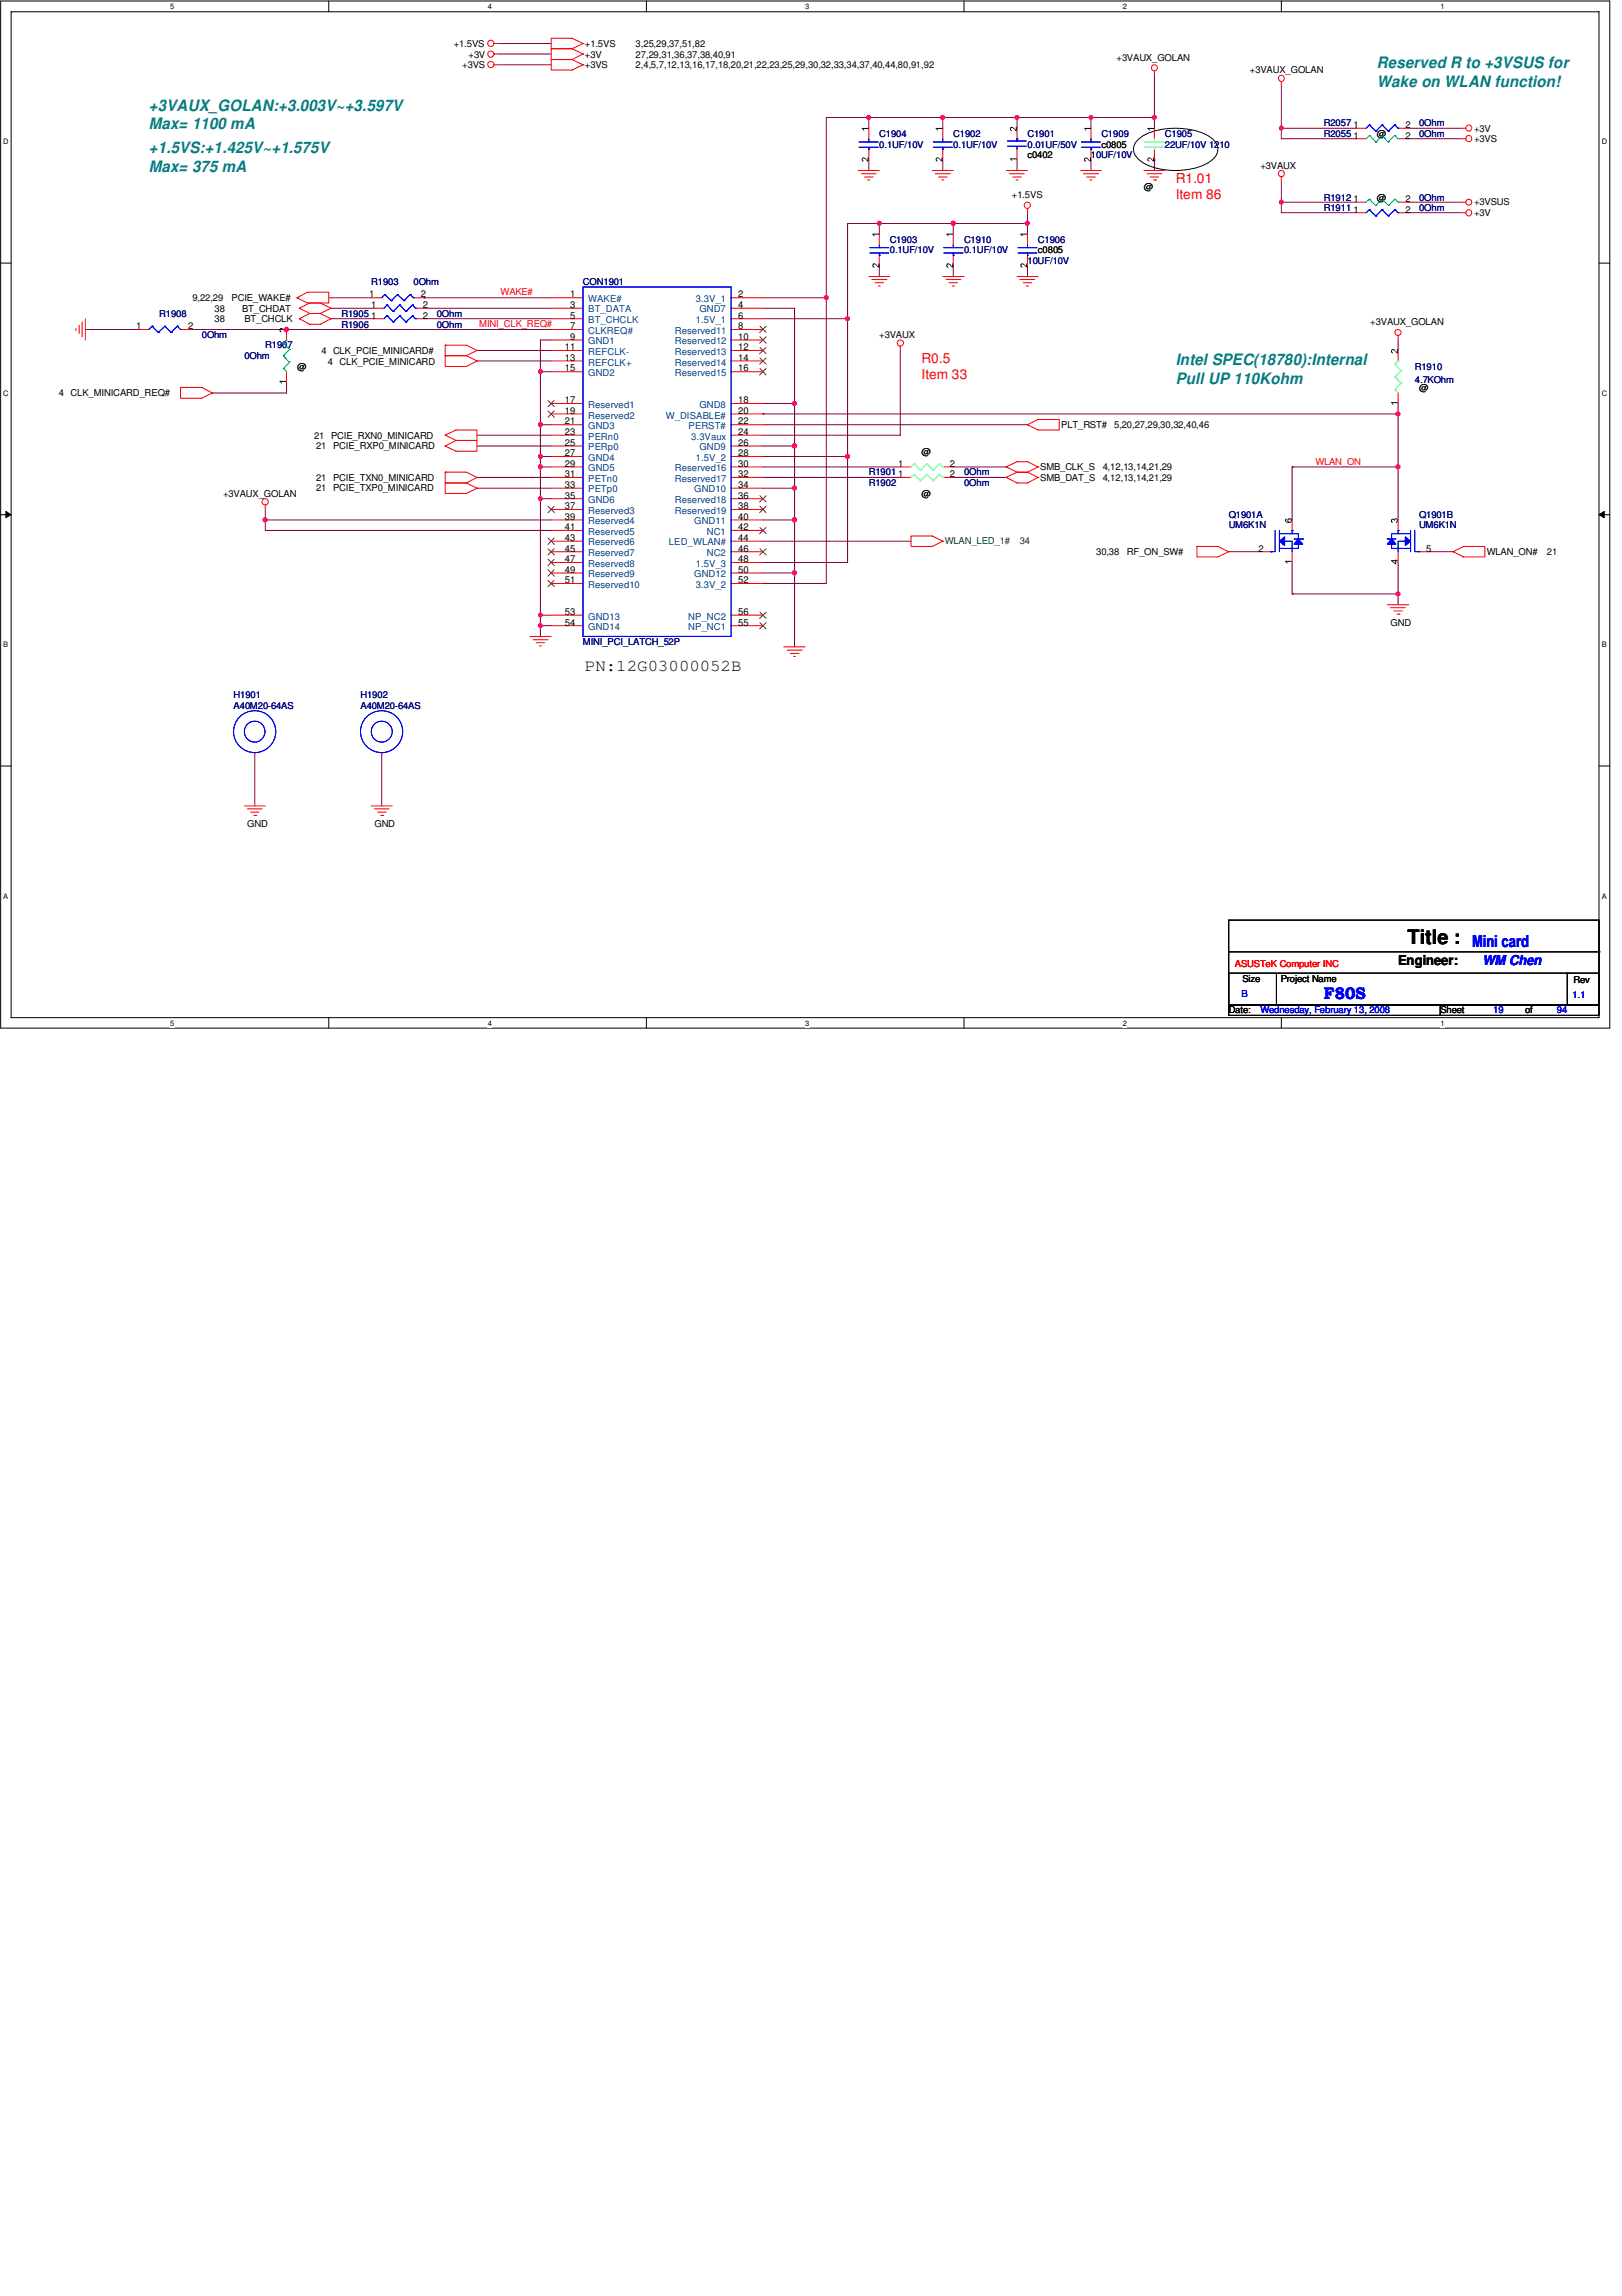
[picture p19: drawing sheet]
<svg xmlns="http://www.w3.org/2000/svg" width="210mm" height="297mm" viewBox="0 0 210 297" stroke-linecap="round" stroke-linejoin="round" font-family="sans-serif">
<defs><g id="words">
<text font-size="2.6" x="182.2" y="122.1">Title :</text>
<text font-size="2.2" x="75.7" y="86.8">PN:12G03000052B</text>
<g font-size="2.2" fill="#00f">
<text x="190.5" y="122.5">Mini card</text>
<text x="171.3" y="129.3">F80S</text>
</g>
<g font-size="2" fill="#008080">
<text x="178.2" y="8.8">Reserved R to +3VSUS for</text>
<text x="178.2" y="11.2">Wake on WLAN function!</text>
<text x="19.3" y="14.3">+3VAUX_GOLAN:+3.003V~+3.597V</text>
<text x="19.3" y="16.7">Max= 1100 mA</text>
<text x="19.3" y="19.8">+1.5VS:+1.425V~+1.575V</text>
<text x="19.3" y="22.2">Max= 375 mA</text>
<text x="152.1" y="47.2">Intel SPEC(18780):Internal</text>
<text x="152.1" y="49.6">Pull UP 110Kohm</text>
</g>
<g font-size="1.8" fill="#f00">
<text x="152.1" y="23.7">R1.01</text>
<text x="152.1" y="25.7">Item 86</text>
<text x="119.3" y="46.9">R0.5</text>
<text x="119.3" y="49">Item 33</text>
</g>
<text font-size="1.8" x="180.9" y="124.8">Engineer:</text>
<text font-size="1.8" fill="#00f" x="191.9" y="124.8">WM Chen</text>
<g font-size="1.2">
<text x="58.7" y="6.1">+1.5VS</text>
<text x="59.8" y="8.8">+3VS</text>
<text x="60.6" y="7.5">+3V</text>
<text x="75.7" y="6.1">+1.5VS</text>
<text x="75.7" y="7.5">+3V</text>
<text x="75.7" y="8.8">+3VS</text>
<text x="82.3" y="6.1">3,25,29,37,51,82</text>
<text x="82.3" y="7.5">27,29,31,36,37,38,40,91</text>
<text x="82.3" y="8.8">2,4,5,7,12,13,16,17,18,20,21,22,23,25,29,30,32,33,34,37,40,44,80,91,92</text>
<text x="144.5" y="7.8">+3VAUX_GOLAN</text>
<text x="161.8" y="9.5">+3VAUX_GOLAN</text>
<text x="175.2" y="16.6">1</text>
<text x="175.2" y="17.9">1</text>
<text x="178.2" y="17.7">@</text>
<text x="181.9" y="16.6">2</text>
<text x="181.9" y="17.9">2</text>
<text x="190.8" y="17">+3V</text>
<text x="133" y="20.4">c0402</text>
<text x="142.5" y="19.1">c0805</text>
<text x="163.1" y="21.8">+3VAUX</text>
<text x="190.8" y="18.4">+3VS</text>
<text x="130.9" y="25.7">+1.5VS</text>
<text x="148" y="24.6">@</text>
<text x="175.2" y="26.2">1</text>
<text x="175.2" y="27.5">1</text>
<text x="178.2" y="25.9">@</text>
<text x="181.9" y="26.2">2</text>
<text x="181.9" y="27.5">2</text>
<text x="190.8" y="26.6">+3VSUS</text>
<text x="190.8" y="28">+3V</text>
<text x="134.3" y="32.8">c0805</text>
<text x="24.9" y="38.9">9,22,29</text>
<text x="27.8" y="40.3">38</text>
<text x="27.8" y="41.7">38</text>
<text x="30" y="38.9">PCIE_WAKE#</text>
<text x="31.3" y="40.3">BT_CHDAT</text>
<text x="31.6" y="41.7">BT_CHCLK</text>
<text x="47.8" y="38.5">1</text>
<text x="48" y="39.8">1</text>
<text x="48" y="41.2">1</text>
<text x="54.4" y="38.5">2</text>
<text x="54.7" y="39.8">2</text>
<text x="54.7" y="41.2">2</text>
<text x="73.8" y="38.5">1</text>
<text x="73.8" y="39.8">3</text>
<text x="73.8" y="41.2">5</text>
<text x="95.5" y="38.5">2</text>
<text x="95.5" y="41.2">6</text>
<text x="95.5" y="39.8">4</text>
<text x="17.6" y="42.6">1</text>
<text x="24.3" y="42.6">2</text>
<text x="38.4" y="47.8">@</text>
<text x="41.6" y="45.8">4 CLK_PCIE_MINICARD#</text>
<text x="42.4" y="47.2">4 CLK_PCIE_MINICARD</text>
<text x="73.1" y="45.3">11</text>
<text x="73.1" y="46.7">13</text>
<text x="73.8" y="42.6">7</text>
<text x="73.8" y="43.9">9</text>
<text x="95.5" y="42.6">8</text>
<text x="95.5" y="43.9">10</text>
<text x="95.5" y="45.3">12</text>
<text x="95.5" y="46.7">14</text>
<text x="113.8" y="43.7">+3VAUX</text>
<text x="177.3" y="42.1">+3VAUX_GOLAN</text>
<text x="7.6" y="51.3">4 CLK_MINICARD_REQ#</text>
<text x="73.1" y="48">15</text>
<text x="73.1" y="52.2">17</text>
<text x="73.1" y="53.6">19</text>
<text x="95.5" y="52.2">18</text>
<text x="95.5" y="48">16</text>
<text x="95.5" y="53.6">20</text>
<text x="183.6" y="50.6">@</text>
<text x="40.6" y="56.8">21 PCIE_RXN0_MINICARD</text>
<text x="40.9" y="58.1">21 PCIE_RXP0_MINICARD</text>
<text x="73.1" y="54.9">21</text>
<text x="73.1" y="56.3">23</text>
<text x="73.1" y="57.7">25</text>
<text x="73.1" y="59.1">27</text>
<text x="95.5" y="54.9">22</text>
<text x="95.5" y="59.1">28</text>
<text x="95.5" y="57.7">26</text>
<text x="95.5" y="56.3">24</text>
<text x="119.3" y="58.8">@</text>
<text x="137.3" y="55.4">PLT_RST#</text>
<text x="144.2" y="55.4">5,20,27,29,30,32,40,46</text>
<text x="28.9" y="64.3">+3VAUX_GOLAN</text>
<text x="40.9" y="63.6">21 PCIE_TXP0_MINICARD</text>
<text x="40.9" y="62.2">21 PCIE_TXN0_MINICARD</text>
<text x="73.1" y="60.4">29</text>
<text x="73.1" y="61.8">31</text>
<text x="73.1" y="63.1">33</text>
<text x="73.1" y="64.5">35</text>
<text x="73.1" y="65.9">37</text>
<text x="95.5" y="60.4">30</text>
<text x="95.5" y="61.8">32</text>
<text x="95.5" y="64.5">36</text>
<text x="95.5" y="65.9">38</text>
<text x="95.5" y="63.1">34</text>
<text x="116.2" y="61.8">1</text>
<text x="116.2" y="60.4">1</text>
<text x="119.3" y="64.3">@</text>
<text x="122.9" y="61.8">2</text>
<text x="122.9" y="60.4">2</text>
<text x="134.6" y="60.8">SMB_CLK_S</text>
<text x="134.6" y="62.2">SMB_DAT_S</text>
<text x="142.7" y="60.8">4,12,13,14,21,29</text>
<text x="142.7" y="62.2">4,12,13,14,21,29</text>
<text x="73.1" y="67.2">39</text>
<text x="73.1" y="68.6">41</text>
<text x="73.1" y="70">43</text>
<text x="73.1" y="71.4">45</text>
<text x="95.5" y="70">44</text>
<text x="95.5" y="68.6">42</text>
<text x="95.5" y="71.4">46</text>
<text x="95.5" y="67.2">40</text>
<text x="141.9" y="71.8">30,38</text>
<text x="145.8" y="71.8">RF_ON_SW#</text>
<text x="162.9" y="71.4">2</text>
<text x="184.6" y="71.4">5</text>
<text x="192.4" y="71.8">WLAN_ON#</text>
<text x="200.2" y="71.8">21</text>
<text x="73.1" y="72.7">47</text>
<text x="73.1" y="74.1">49</text>
<text x="73.1" y="75.5">51</text>
<text x="95.5" y="72.7">48</text>
<text x="95.5" y="75.5">52</text>
<text x="95.5" y="74.1">50</text>
<text x="73.1" y="79.6">53</text>
<text x="73.1" y="80.9">54</text>
<text x="95.5" y="79.6">56</text>
<text x="95.5" y="80.9">55</text>
<text x="180" y="81">GND</text>
<text x="32" y="107">GND</text>
<text x="48.5" y="107">GND</text>
<text x="159" y="131.1">Date:</text>
<text x="160.8" y="127">Size</text>
<text x="165.7" y="127">Project Name</text>
<text x="186.4" y="131.1">Sheet</text>
<text x="197.4" y="131.1">of</text>
<text x="203.6" y="127.1">Rev</text>
</g>
<g font-size="1.2" fill="#000080">
<text x="113.8" y="17.7">C1904</text>
<text x="123.4" y="17.7">C1902</text>
<text x="133" y="17.7">C1901</text>
<text x="142.5" y="17.7">C1909</text>
<text x="150.7" y="17.7">C1905</text>
<text x="171.3" y="16.3">R2057</text>
<text x="171.3" y="17.7">R2055</text>
<text x="183.6" y="16.3">0Ohm</text>
<text x="183.6" y="17.7">0Ohm</text>
<text x="113.8" y="19.1">0.1UF/10V</text>
<text x="123.4" y="19.1">0.1UF/10V</text>
<text x="133" y="19.1">0.01UF/50V</text>
<text x="141.2" y="20.4">10UF/10V</text>
<text x="150.7" y="19.1">22UF/10V 1210</text>
<text x="171.3" y="25.9">R1912</text>
<text x="171.3" y="27.3">R1911</text>
<text x="183.6" y="25.9">0Ohm</text>
<text x="183.6" y="27.3">0Ohm</text>
<text x="115.1" y="31.4">C1903</text>
<text x="115.1" y="32.8">0.1UF/10V</text>
<text x="124.8" y="31.4">C1910</text>
<text x="124.8" y="32.8">0.1UF/10V</text>
<text x="133" y="34.1">10UF/10V</text>
<text x="134.3" y="31.4">C1906</text>
<text x="20.6" y="41">R1908</text>
<text x="44.2" y="41">R1905</text>
<text x="48" y="36.9">R1903</text>
<text x="53.5" y="36.9">0Ohm</text>
<text x="56.5" y="41">0Ohm</text>
<text x="75.4" y="36.9">CON1901</text>
<text x="26.1" y="43.7">0Ohm</text>
<text x="31.6" y="46.5">0Ohm</text>
<text x="34.3" y="45.1">R1907</text>
<text x="44.2" y="42.4">R1906</text>
<text x="56.5" y="42.4">0Ohm</text>
<text x="183.1" y="47.8">R1910</text>
<text x="183.1" y="49.5">4.7KOhm</text>
<text x="112.4" y="62.9">R1902</text>
<text x="112.4" y="61.5">R1901</text>
<text x="124.8" y="62.9">0Ohm</text>
<text x="124.8" y="61.5">0Ohm</text>
<text x="159" y="67">Q1901A</text>
<text x="159" y="68.4">UM6K1N</text>
<text x="183.6" y="67">Q1901B</text>
<text x="183.6" y="68.4">UM6K1N</text>
<text x="75.4" y="83.4">MINI_PCI_LATCH_52P</text>
<text x="30.2" y="90.3">H1901</text>
<text x="30.2" y="91.7">A40M20-64AS</text>
<text x="46.7" y="90.3">H1902</text>
<text x="46.7" y="91.7">A40M20-64AS</text>
</g>
<g font-size="1.2" fill="#f00">
<text x="64.8" y="38.2">WAKE#</text>
<text x="62" y="42.3">MINI_CLK_REQ#</text>
<text x="170.2" y="60.1">WLAN_ON</text>
<text x="159.8" y="125.1">ASUSTeK Computer INC</text>
</g>
<g font-size="1.2" fill="#004080">
<text x="76.1" y="39.1">WAKE#</text>
<text x="76.1" y="40.4">BT_DATA</text>
<text x="76.1" y="41.8">BT_CHCLK</text>
<text x="90" y="39.1">3.3V_1</text>
<text x="90" y="41.8">1.5V_1</text>
<text x="90.5" y="40.4">GND7</text>
<text x="76.1" y="43.2">CLKREQ#</text>
<text x="76.1" y="44.5">GND1</text>
<text x="76.1" y="45.9">REFCLK-</text>
<text x="76.1" y="47.3">REFCLK+</text>
<text x="87.3" y="43.2">Reserved11</text>
<text x="87.3" y="44.5">Reserved12</text>
<text x="87.3" y="45.9">Reserved13</text>
<text x="87.3" y="47.3">Reserved14</text>
<text x="76.1" y="48.6">GND2</text>
<text x="76.1" y="52.8">Reserved1</text>
<text x="87.3" y="48.6">Reserved15</text>
<text x="90.5" y="52.8">GND8</text>
<text x="76.1" y="54.1">Reserved2</text>
<text x="76.1" y="55.5">GND3</text>
<text x="76.1" y="56.9">PERn0</text>
<text x="76.1" y="58.3">PERp0</text>
<text x="76.1" y="59.6">GND4</text>
<text x="86.1" y="54.1">W_DISABLE#</text>
<text x="89.1" y="55.5">PERST#</text>
<text x="89.5" y="56.9">3.3Vaux</text>
<text x="90" y="59.6">1.5V_2</text>
<text x="90.5" y="58.3">GND9</text>
<text x="76.1" y="61">GND5</text>
<text x="76.1" y="62.4">PETn0</text>
<text x="76.1" y="63.7">PETp0</text>
<text x="76.1" y="65.1">GND6</text>
<text x="87.3" y="61">Reserved16</text>
<text x="87.3" y="62.4">Reserved17</text>
<text x="87.3" y="65.1">Reserved18</text>
<text x="89.8" y="63.7">GND10</text>
<text x="76.1" y="66.5">Reserved3</text>
<text x="76.1" y="67.8">Reserved4</text>
<text x="76.1" y="69.2">Reserved5</text>
<text x="76.1" y="70.6">Reserved6</text>
<text x="76.1" y="72">Reserved7</text>
<text x="86.6" y="70.6">LED_WLAN#</text>
<text x="87.3" y="66.5">Reserved19</text>
<text x="89.8" y="67.8">GND11</text>
<text x="91.5" y="69.2">NC1</text>
<text x="91.5" y="72">NC2</text>
<text x="76.1" y="73.3">Reserved8</text>
<text x="76.1" y="74.7">Reserved9</text>
<text x="76.1" y="76">Reserved10</text>
<text x="89.8" y="74.7">GND12</text>
<text x="90" y="73.3">1.5V_3</text>
<text x="90" y="76">3.3V_2</text>
<text x="76.1" y="80.2">GND13</text>
<text x="76.1" y="81.5">GND14</text>
<text x="89.1" y="80.2">NP_NC2</text>
<text x="89.1" y="81.5">NP_NC1</text>
</g>
<g font-size="1.2" fill="#008000">
<text x="122.3" y="70.4">WLAN_LED_1#</text>
<text x="132" y="70.4">34</text>
</g>
<g font-size="1.2" fill="#00f">
<text x="160.7" y="128.9">B</text>
<text x="163.1" y="131.1">Wednesday, February 13, 2008</text>
<text x="193.3" y="131.1">19</text>
<text x="201.5" y="131.1">94</text>
<text x="203.5" y="129.1">1.1</text>
</g>
<g font-size="1">
<text x="22" y="1.2">5</text>
<text x="63.1" y="1.2">4</text>
<text x="104.2" y="1.2">3</text>
<text x="145.3" y="1.2">2</text>
<text x="186.4" y="1.2">1</text>
<text x=".4" y="18.7">D</text>
<text x="207.3" y="18.7">D</text>
<text x=".4" y="51.2">C</text>
<text x="207.3" y="51.2">C</text>
<text x=".4" y="83.7">B</text>
<text x="207.3" y="83.7">B</text>
<text x=".4" y="116.2">A</text>
<text x="207.3" y="116.2">A</text>
<text x="22" y="132.7">5</text>
<text x="63.1" y="132.7">4</text>
<text x="104.2" y="132.7">3</text>
<text x="145.3" y="132.7">2</text>
<text x="186.4" y="132.7">1</text>
</g>
</g></defs>
<path d="M.1 .1h208.2v132.9h-208.2zM1.4 1.5h205.5v130.2h-205.5z" fill="none" stroke="#000" stroke-width=".13"/>
<g fill="#fff">
<path d="M22 .3h.6v1.1h-.6z"/>
<path d="M22 131.8h.6v1.1h-.6z"/>
</g>
<path d="M42.5 .1v1.4M42.5 131.7v1.3" fill="none" stroke="#000" stroke-width=".13"/>
<g fill="#fff">
<path d="M63.1 .3h.6v1.1h-.6z"/>
<path d="M63.1 131.8h.6v1.1h-.6z"/>
</g>
<path d="M83.7 .1v1.4M83.7 131.7v1.3" fill="none" stroke="#000" stroke-width=".13"/>
<g fill="#fff">
<path d="M104.2 .3h.6v1.1h-.6z"/>
<path d="M104.2 131.8h.6v1.1h-.6z"/>
</g>
<path d="M124.8 .1v1.4M124.8 131.7v1.3" fill="none" stroke="#000" stroke-width=".13"/>
<g fill="#fff">
<path d="M145.3 .3h.6v1.1h-.6z"/>
<path d="M145.3 131.8h.6v1.1h-.6z"/>
</g>
<path d="M165.8 .1v1.4M165.8 131.7v1.3" fill="none" stroke="#000" stroke-width=".13"/>
<g fill="#fff">
<path d="M186.4 .3h.5v1.1h-.5z"/>
<path d="M186.4 131.8h.5v1.1h-.5z"/>
<path d="M.4 17.7h.7v1.2h-.7z"/>
<path d="M207.3 17.7h.7v1.2h-.7z"/>
<path d="M.4 50.3h.7v1.1h-.7z"/>
<path d="M207.3 50.3h.7v1.1h-.7z"/>
</g>
<path d="M.1 34h1.3M206.9 34h1.4" fill="none" stroke="#000" stroke-width=".13"/>
<g fill="#fff">
<path d="M.4 82.8h.7v1.1h-.7z"/>
<path d="M207.3 82.8h.7v1.1h-.7z"/>
</g>
<path d="M.1 66.6h1.3M.8 66.2l.6 .4-.6 .4zM206.9 66.6l.7-.4v.8zM206.9 66.6h1.4" fill="none" stroke="#000" stroke-width=".13"/>
<path d="M.8 66.2l.6 .4-.6 .4zM206.9 66.6l.7-.4v.8z" fill="#000"/>
<g fill="#fff">
<path d="M.4 115.4h.7v1.1h-.7z"/>
<path d="M207.3 115.4h.7v1.1h-.7z"/>
</g>
<path d="M.1 99.1h1.3M206.9 99.1h1.4" fill="none" stroke="#000" stroke-width=".13"/>
<path d="M55.2 39.9h16.1M167.2 60.4h.1M167.2 60.4h13.7" fill="none" stroke="#800040" stroke-width=".13"/>
<circle cx="180.9" cy="60.4" r=".28" fill="#f0f"/>
<circle cx="180.9" cy="60.4" r=".28" fill="none" stroke="#f0f" stroke-width=".13"/>
<path d="M42.8 39.9h5.5M113.8 34.4v1.4M123.4 28.9h.1M123.4 28.9v1.4M123.4 28.9h9.6M61.7 45.3h9.6M180.9 76.8v1.4M185 71.4h3" fill="none" stroke="#800040" stroke-width=".13"/>
<circle cx="132.9" cy="28.9" r=".28" fill="#f0f"/>
<circle cx="132.9" cy="28.9" r=".28" fill="none" stroke="#f0f" stroke-width=".13"/>
<circle cx="123.3" cy="28.9" r=".27" fill="#f0f"/>
<circle cx="123.3" cy="28.9" r=".27" fill="none" stroke="#f0f" stroke-width=".13"/>
<path d="M113.8 28.9h.1M113.8 28.9h9.6M42.8 41.2h5.5" fill="none" stroke="#800040" stroke-width=".13"/>
<circle cx="123.3" cy="28.9" r=".27" fill="#f0f"/>
<circle cx="123.3" cy="28.9" r=".27" fill="none" stroke="#f0f" stroke-width=".13"/>
<circle cx="113.8" cy="28.9" r=".27" fill="#f0f"/>
<circle cx="113.8" cy="28.9" r=".27" fill="none" stroke="#f0f" stroke-width=".13"/>
<path d="M167.2 76.8h.1M167.2 76.8h13.7" fill="none" stroke="#800040" stroke-width=".13"/>
<circle cx="180.9" cy="76.8" r=".26" fill="#f0f"/>
<circle cx="180.9" cy="76.8" r=".26" fill="none" stroke="#f0f" stroke-width=".13"/>
<g fill="none" stroke="#800040" stroke-width=".13">
<path d="M42.5 38.5h5.5M113.8 28.9v1.4M123.4 34.4v1.4M133 27.5v2.8M133 34.4v1.4M37.1 42.6h.1M37.1 49.4v1.4h-9.6M37.1 42.6h34.2M55.2 41.2h16.1M61.7 46.7h9.6M69.9 44h1.4M61.7 63.2h9.6"/>
<path d="M167.2 72.8v4"/>
</g>
<circle cx="37.1" cy="42.6" r=".28" fill="#f0f"/>
<circle cx="37.1" cy="42.6" r=".28" fill="none" stroke="#f0f" stroke-width=".13"/>
<path d="M11 42.6h6.9M24.8 42.6h12.3M69.9 59.1h.1M69.9 59.1h1.4" fill="none" stroke="#800040" stroke-width=".13"/>
<circle cx="69.9" cy="59.1" r=".26" fill="#f0f"/>
<circle cx="69.9" cy="59.1" r=".26" fill="none" stroke="#f0f" stroke-width=".13"/>
<path d="M69.9 60.4h.1M69.9 60.4v4.1" fill="none" stroke="#800040" stroke-width=".13"/>
<circle cx="69.9" cy="60.4" r=".27" fill="#f0f"/>
<circle cx="69.9" cy="60.4" r=".27" fill="none" stroke="#f0f" stroke-width=".13"/>
<path d="M69.9 54.9h.1M69.9 54.9v4.2" fill="none" stroke="#800040" stroke-width=".13"/>
<circle cx="69.9" cy="59.1" r=".26" fill="#f0f"/>
<circle cx="69.9" cy="59.1" r=".26" fill="none" stroke="#f0f" stroke-width=".13"/>
<circle cx="69.9" cy="54.9" r=".27" fill="#f0f"/>
<circle cx="69.9" cy="54.9" r=".27" fill="none" stroke="#f0f" stroke-width=".13"/>
<path d="M102.8 39.9v12.3h-4.1M109.7 28.9v30.2M69.9 44v4.1h1.4M109.7 41.2h.1M98.7 75.5h8.2M123.4 60.4h6.8M123.4 61.8h6.8" fill="none" stroke="#800040" stroke-width=".13"/>
<circle cx="109.7" cy="59.1" r=".26" fill="#f0f"/>
<circle cx="109.7" cy="59.1" r=".26" fill="none" stroke="#f0f" stroke-width=".13"/>
<circle cx="109.7" cy="41.2" r=".26" fill="#f0f"/>
<circle cx="109.7" cy="41.2" r=".26" fill="none" stroke="#f0f" stroke-width=".13"/>
<path d="M131.6 15.2h.1M131.6 15.2h9.6M112.4 20.7v1.4M122 20.7v1.4M141.2 20.7v1.4M69.9 54.9h1.4" fill="none" stroke="#800040" stroke-width=".13"/>
<circle cx="131.6" cy="15.2" r=".26" fill="#f0f"/>
<circle cx="131.6" cy="15.2" r=".26" fill="none" stroke="#f0f" stroke-width=".13"/>
<path d="M112.4 15.2h9.6v1.4M112.4 15.2h.1M112.4 15.2v1.4" fill="none" stroke="#800040" stroke-width=".13"/>
<circle cx="112.4" cy="15.2" r=".26" fill="#f0f"/>
<circle cx="112.4" cy="15.2" r=".26" fill="none" stroke="#f0f" stroke-width=".13"/>
<path d="M141.2 15.2v1.4M98.7 39.9h4.1M98.7 53.6h.1M98.7 41.2h11M98.7 54.9h34.3M98.7 53.6h82.2M98.7 63.2h4.1" fill="none" stroke="#800040" stroke-width=".13"/>
<circle cx="180.9" cy="53.6" r=".26" fill="#f0f"/>
<circle cx="180.9" cy="53.6" r=".26" fill="none" stroke="#f0f" stroke-width=".13"/>
<path d="M61.7 56.3h9.6M61.7 57.7h9.6M69.9 59.1v1.3h1.4M61.7 61.8h9.6M69.9 64.5h1.4M98.7 74.1h4.1M98.7 72.8h11M102.8 63.2h.1M102.8 63.2v4.1M69.9 80.9v1.4" fill="none" stroke="#800040" stroke-width=".13"/>
<circle cx="102.8" cy="67.2" r=".28" fill="#f0f"/>
<circle cx="102.8" cy="67.2" r=".28" fill="none" stroke="#f0f" stroke-width=".13"/>
<circle cx="102.8" cy="63.1" r=".28" fill="#f0f"/>
<circle cx="102.8" cy="63.1" r=".28" fill="none" stroke="#f0f" stroke-width=".13"/>
<path d="M98.7 70h19.2M102.8 74.1h.1M102.8 74.1v9.6" fill="none" stroke="#800040" stroke-width=".13"/>
<circle cx="102.8" cy="74.1" r=".28" fill="#f0f"/>
<circle cx="102.8" cy="74.1" r=".28" fill="none" stroke="#f0f" stroke-width=".13"/>
<path d="M98.7 59.1h11v13.7M102.8 52.2h.1M102.8 52.2v5.5h-4.1M98.7 67.3h4.1M98.7 60.4h17.8M98.7 61.8h17.8" fill="none" stroke="#800040" stroke-width=".13"/>
<circle cx="102.8" cy="57.7" r=".28" fill="#f0f"/>
<circle cx="102.8" cy="57.7" r=".28" fill="none" stroke="#f0f" stroke-width=".13"/>
<circle cx="102.8" cy="52.2" r=".26" fill="#f0f"/>
<circle cx="102.8" cy="52.2" r=".26" fill="none" stroke="#f0f" stroke-width=".13"/>
<path d="M102.8 57.7h.1M102.8 57.7v5.5" fill="none" stroke="#800040" stroke-width=".13"/>
<circle cx="102.8" cy="57.7" r=".28" fill="#f0f"/>
<circle cx="102.8" cy="57.7" r=".28" fill="none" stroke="#f0f" stroke-width=".13"/>
<path d="M175.4 16.6h.1M175.4 16.6h-9.6v1.3M182.3 16.6h6.8M54.9 38.5h.1M54.9 38.5h16.4M180.9 52.2v8.2M159 71.4h4.1M180.9 72.8v4" fill="none" stroke="#800040" stroke-width=".13"/>
<circle cx="165.8" cy="16.6" r=".27" fill="#f0f"/>
<circle cx="165.8" cy="16.6" r=".27" fill="none" stroke="#f0f" stroke-width=".13"/>
<path d="M122 15.2h9.6v1.4M122 15.2h.1M165.8 17.9h9.6M182.3 17.9h6.8M131.6 20.7v1.4" fill="none" stroke="#800040" stroke-width=".13"/>
<circle cx="122" cy="15.2" r=".26" fill="#f0f"/>
<circle cx="122" cy="15.2" r=".26" fill="none" stroke="#f0f" stroke-width=".13"/>
<path d="M106.9 15.2v23.3h-8.2M109.7 28.9h4.1M34.3 67.3v1.3h37M34.3 67.3h.1M34.3 67.3h37M33 97.4v6.9M49.4 97.4v6.9" fill="none" stroke="#800040" stroke-width=".13"/>
<circle cx="34.3" cy="67.2" r=".28" fill="#f0f"/>
<circle cx="34.3" cy="67.2" r=".28" fill="none" stroke="#f0f" stroke-width=".13"/>
<path d="M106.9 38.5h.1M106.9 38.5v37M180.9 44v1.3M34.3 65.9v1.4" fill="none" stroke="#800040" stroke-width=".13"/>
<circle cx="106.9" cy="38.5" r=".27" fill="#f0f"/>
<circle cx="106.9" cy="38.5" r=".27" fill="none" stroke="#f0f" stroke-width=".13"/>
<path d="M102.8 67.3h.1M102.8 67.3v6.8M167.2 60.4v6.9M180.9 60.4v6.9" fill="none" stroke="#800040" stroke-width=".13"/>
<circle cx="102.8" cy="67.2" r=".28" fill="#f0f"/>
<circle cx="102.8" cy="67.2" r=".28" fill="none" stroke="#f0f" stroke-width=".13"/>
<path d="M106.9 15.2h5.5M69.9 48.1h.1M69.9 48.1v6.8" fill="none" stroke="#800040" stroke-width=".13"/>
<circle cx="69.9" cy="48.1" r=".27" fill="#f0f"/>
<circle cx="69.9" cy="48.1" r=".27" fill="none" stroke="#f0f" stroke-width=".13"/>
<path d="M64.5 5.6h6.8M64.5 7h6.8M64.5 8.4h6.8M165.8 26.2h.1M165.8 23.5v4h9.6M165.8 26.2h9.6M182.3 27.5h6.8M116.5 45.3v11h-17.8" fill="none" stroke="#800040" stroke-width=".13"/>
<circle cx="165.8" cy="26.2" r=".26" fill="#f0f"/>
<circle cx="165.8" cy="26.2" r=".26" fill="none" stroke="#f0f" stroke-width=".13"/>
<path d="M182.3 26.2h6.8M69.9 64.5v15.1h1.4M69.9 64.5h.1" fill="none" stroke="#800040" stroke-width=".13"/>
<circle cx="69.9" cy="64.5" r=".26" fill="#f0f"/>
<circle cx="69.9" cy="64.5" r=".26" fill="none" stroke="#f0f" stroke-width=".13"/>
<path d="M69.9 80.9h.1M69.9 80.9h1.4" fill="none" stroke="#800040" stroke-width=".13"/>
<circle cx="69.9" cy="80.9" r=".26" fill="#f0f"/>
<circle cx="69.9" cy="80.9" r=".26" fill="none" stroke="#f0f" stroke-width=".13"/>
<path d="M69.9 79.6h.1M69.9 79.6v1.3" fill="none" stroke="#800040" stroke-width=".13"/>
<circle cx="69.9" cy="79.6" r=".26" fill="#f0f"/>
<circle cx="69.9" cy="79.6" r=".26" fill="none" stroke="#f0f" stroke-width=".13"/>
<path d="M141.2 15.2h8.2M149.4 15.2h.1M149.4 9.7v5.5M165.8 11.1v5.5" fill="none" stroke="#800040" stroke-width=".13"/>
<circle cx="141.2" cy="15.2" r=".26" fill="#f0f"/>
<circle cx="141.2" cy="15.2" r=".26" fill="none" stroke="#f0f" stroke-width=".13"/>
<circle cx="149.4" cy="15.2" r=".26" fill="#f0f"/>
<circle cx="149.4" cy="15.2" r=".26" fill="none" stroke="#f0f" stroke-width=".13"/>
<path d="M149.4 15.2v1.4M149.4 20.7h.1M149.4 20.7v1.4" fill="none" stroke="#800040" stroke-width=".13"/>
<g fill="none" stroke="#f00" stroke-width=".13">
<path d="M63.9 5.6h.6M63.9 8.4h.6M63.9 7h.6M74 6.3h-2.7v1.4h2.7M74 7.7h-2.7v1.4h2.7l1.4-.7M74 6.3l1.4 .7M74 7.7l1.4 .7M75.4 5.6l-1.4-.6h-2.7v1.3h2.7M75.4 5.6h.1M75.4 7h.1M75.4 8.4h.1M75.4 5.6l-1.4 .7"/>
<path d="M75.4 7l-1.4 .7M122 16.6v1.3M122 19.3v1.4M149.4 9.2v.5M149.4 16.6v1.3M149.4 19.3v1.4M165.8 10.5v.6M175.4 16.6h1.4M180.9 16.6h1.4M189.1 16.6h.6M189.1 17.9h.6M38.4 38.5l1.4-.7h2.7v1.4h-2.7z"/>
<path d="M38.4 38.5h.1M38.7 39.9h.1M38.7 39.9l1.4-.7h1.3l1.4 .7M38.7 39.9l1.4 .7M42.8 39.9h.1M42.8 39.9l-1.4 .7M48 38.5h1.4M48.3 39.9h1.4M53.5 38.5h1.4M53.8 39.9h1.4M71.3 38.5h4.1M71.3 39.9h4.1"/>
<path d="M94.6 38.5h4.1M94.6 39.9h4.1M111 22.1h2.8M111.5 22.5h1.9M111.9 22.9h1.1M112.3 23.3h.3M112.4 35.8h2.7M112.8 36.2h2M113.2 36.6h1.1M113.7 37h.2M120.6 22.1h2.8M121 22.5h2"/>
<path d="M121.5 22.9h1.1M121.9 23.3h.2M122 35.8h2.8M122.4 36.2h1.9M122.8 36.6h1.1M123.2 37h.3M130.2 22.1h2.8M130.6 22.5h1.9M131.1 22.9h1.1M131.5 23.3h.2M131.6 35.8h2.7M132 36.2h1.9"/>
<path d="M132.4 36.6h1.1M132.8 37h.3M133 27v.5M133 30.3v1.4M133 33v1.4M139.8 22.1h2.7M140.2 22.5h2M140.6 22.9h1.1M141.1 23.3h.2M148 22.1h2.7M148.5 22.5h1.9M148.8 22.9h1.1"/>
<path d="M149.3 23.3h.2M149.5 23.3h.1M165.8 22.9v.6M175.4 26.2h1.4M175.4 27.5h1.4M180.9 26.2h1.4M180.9 27.5h1.4M189.1 26.2h.6M189.1 27.5h.6M9.8 42.5v.3M10.2 42.1v1M10.6 41.7v1.9"/>
<path d="M11 41.2v2.8M23.4 50.1v1.4h2.7l1.4-.7M23.4 50.1h.1M23.4 50.1h2.7l1.4 .7M27.5 50.8h.1M37.1 42.6v1.4M37.1 48.1v1.3M38.7 41.2h.1M38.7 41.2l1.4 .8h1.3l1.4-.8M40.1 40.6l-1.4 .6M40.1 40.6h1.3M41.4 40.6l1.4 .6"/>
<path d="M42.8 41.2h.1M48.3 41.2h1.4M53.8 41.2h1.4M57.6 44.7v1.3h2.8M57.6 44.7h.1M57.6 46v1.4h2.8l1.3-.7M57.6 46h.1M57.6 56.3l1.4-.7h2.7v1.4h-2.7M57.6 56.3h.1M57.6 57.7h.1M57.6 44.7h2.8l1.3 .6M57.6 46h2.8"/>
<path d="M57.6 56.3l1.4 .7M59 57h2.7v1.4h-2.7l-1.4-.7M59 57l-1.4 .7M60.4 46l1.3 .7M61.7 45.3h.1M61.7 46.7h.1M61.7 45.3l-1.3 .7M71.3 41.2h4.1M71.3 42.6h4.1M71.3 44h4.1M71.3 45.3h4.1M71.3 46.7h4.1"/>
<path d="M71.3 48.1h4.1M71.3 52.2h4.1M71.3 53.6h4.1M71.3 54.9h4.1M71.3 56.3h4.1M71.3 57.7h4.1M71.3 59.1h4.1M94.6 41.2h4.1M94.6 42.6h4.1M94.6 44h4.1M94.6 45.3h4.1M94.6 46.7h4.1"/>
<path d="M94.6 48.1h4.1M94.6 52.2h4.1M94.6 53.6h4.1M94.6 54.9h4.1M94.6 56.3h4.1M94.6 57.7h4.1M94.6 59.1h4.1M116.5 44.8v.5M133 54.9l1.3-.6h2.8v1.3h-2.8zM133 54.9h.1M180.9 43.4v.6M34.3 65.4v.5"/>
<path d="M57.6 62.5v1.3h2.8l1.3-.6M57.6 62.5h.1M57.6 61.1v1.4h2.8M57.6 61.1h.1M57.6 61.1h2.8l1.3 .7M57.6 62.5h2.8M60.4 62.5l1.3 .7M61.7 63.2h.1M61.7 61.8h.1M61.7 61.8l-1.3 .7M71.3 60.4h4.1M71.3 61.8h4.1"/>
<path d="M71.3 63.2h4.1M71.3 64.5h4.1M71.3 65.9h4.1M71.3 67.3h4.1M71.3 68.6h4.1M71.3 70h4.1M71.3 71.4h4.1M71.3 72.8h4.1M71.3 74.1h4.1M71.3 75.5h4.1M71.3 79.6h4.1M94.6 60.4h4.1"/>
<path d="M94.6 61.8h4.1M94.6 63.2h4.1M94.6 64.5h4.1M94.6 65.9h4.1M94.6 67.3h4.1M94.6 68.6h4.1M94.6 70h4.1M94.6 71.4h4.1M94.6 72.8h4.1M94.6 74.1h4.1M94.6 75.5h4.1M94.6 79.6h4.1"/>
<path d="M116.5 61.8h1.4M117.9 69.3h2.7l1.4 .7-1.4 .7h-2.7zM122 70h.1M122 61.8h1.4M130.2 60.4h.1M130.2 61.8h.1M130.2 60.4l1.4 .7M130.2 60.4l1.4-.7h1.4l1.3 .7M130.2 61.8l1.4 .7h1.4l1.3-.7M131.6 61.1h1.4M131.6 61.1l-1.4 .7M133 61.1l1.3 .7"/>
<path d="M134.3 60.4h.1M134.3 61.8h.1M134.3 60.4l-1.3 .7M154.9 70.7v1.4h2.7l1.4-.7M154.9 70.7h.1M154.9 70.7h2.7l1.4 .7M159 71.4h.1M163.1 71.4h1.4M167.2 67.3v1.3M167.2 71.4v1.4M179.5 78.2h2.8M180 78.6h1.9"/>
<path d="M180.4 79h1.1M180.8 79.5h.3M181.1 79.5h.1M188 71.4l1.4-.7h2.8v1.4h-2.8zM188 71.4h.1M68.6 82.3h2.7M69 82.8h1.9M69.4 83.1h1.1M69.8 83.6h.3M71.3 80.9h4.1M94.6 80.9h4.1M101.4 83.7h2.8"/>
<path d="M101.9 84.1h1.9M102.3 84.5h1.1M102.7 84.9h.3M31.6 104.3h2.7M32 104.6h1.9M32.4 105.1h1.1M32.9 105.5h.2M33.1 105.5h.1M48 104.3h2.8M48.5 104.6h1.8M48.9 105.1h1.1M49.3 105.5h.2"/>
<path d="M49.5 105.5h.1"/>
<circle cx="63.5" cy="5.6" r=".41"/>
<circle cx="63.5" cy="8.4" r=".4"/>
<circle cx="63.5" cy="7" r=".4"/>
<circle cx="149.4" cy="8.8" r=".4"/>
<circle cx="165.8" cy="10.1" r=".39"/>
<circle cx="190.1" cy="17.9" r=".39"/>
<circle cx="190.1" cy="16.6" r=".39"/>
<circle cx="132.9" cy="26.6" r=".4"/>
<circle cx="165.8" cy="22.5" r=".39"/>
<circle cx="190.1" cy="27.5" r=".39"/>
<circle cx="190.1" cy="26.2" r=".38"/>
<circle cx="116.5" cy="44.4" r=".4"/>
<circle cx="180.9" cy="43" r=".4"/>
<circle cx="34.3" cy="64.9" r=".4"/>
</g>
<path d="M147.4 17.9a8.9 8.9 0 0 1 7.5-.9 4 4 0 0 1 2.6 1.8 1.68 1.68 0 0 1-.6 1.9 8.8 8.8 0 0 1-7.5 1 3.9 3.9 0 0 1-2.6-1.9 1.68 1.68 0 0 1 .6-1.9zM159 119h47.9v11h-47.9zM159 125.9h6.2v4.1h-6.2zM159 130h27.4v1.4h-27.4zM159 123.1h47.9M165.3 125.9h37.5M186.4 130h20.5v1.4h-20.5zM202.8 125.9h4.1v4.1h-4.1zM202.8 125.9h.1M206.9 123.1h.1" fill="none" stroke="#000" stroke-width=".13"/>
<g fill="none" stroke="#00f" stroke-width=".13">
<path d="M120.8 18.4h2.4M120.8 19h2.4M122 19.3h.1M122 17.9v.5M122 19v.3M177.2 16.2h.1M177.2 16.2l.9 .8M177.2 16.2l-.4 .4M178.1 17h.1M178.9 16.2h.1M178.9 16.2l.8 .8M178.9 16.2l-.8 .8"/>
<path d="M179.7 17h.1M180.5 16.2h.1M180.5 16.2l.4 .4M180.5 16.2l-.8 .8M180.9 16.6h.1M49.8 38.1h.1M49.8 38.1l.8 .8M49.8 38.1l-.4 .4M50.1 39.5h.1M50.1 39.5l.8 .8M50.1 39.5l-.4 .4M50.6 38.9h.1"/>
<path d="M51.4 38.1h.1M51.4 38.1l.9 .8M51.4 38.1l-.8 .8M51.7 39.5h.1M51.7 39.5l-.8 .8M51.7 39.5l.8 .8M52.3 38.9h.1M53.1 38.1h.1M53.1 38.1l.4 .4M53.1 38.1l-.8 .8M53.4 39.5h.1M53.4 39.5l.4 .4"/>
<path d="M53.4 39.5l-.9 .8M53.5 38.5h.1M53.8 39.9h.1M75.4 37.1h19.2v45.2h-19.2zM131.7 32h2.5M131.7 32.7h2.5M133 33h.1M133 31.7v.3M133 32.7v.3M177.2 27.1h.1M177.2 27.1l.9 .8M177.2 27.1l-.4 .4"/>
<path d="M178.1 27.9h.1M178.9 27.1h.1M178.9 27.1l.8 .8M178.9 27.1l-.8 .8M179.7 27.9h.1M180.5 27.1h.1M180.5 27.1l.4 .4M180.5 27.1l-.8 .8M180.9 27.5h.1M50.1 40.9h.1M50.1 40.9l.8 .8M50.1 40.9l-.4 .3"/>
<path d="M50.9 40.3h.1M50.9 41.7h.1M51.7 40.9h.1M51.7 40.9l.8 .8M51.7 40.9l-.8 .8M52.5 40.3h.1M52.5 41.7h.1M53.4 40.9h.1M53.4 40.9l.4 .3M53.4 40.9l-.9 .8M53.8 41.2h.1M164.5 71.4h.1"/>
<path d="M165 68.6v2.8h-.5M165.6 68.6v2.8"/>
</g>
<g fill="none" stroke="#804000" stroke-width=".13">
<path d="M70.9 51.8l.9 .8M70.9 53.2l.9 .8M71.7 51.8l-.8 .8M71.7 53.2l-.8 .8M98.3 42.2l.8 .8M98.3 43.6l.8 .8M98.3 45l.8 .8M98.3 46.3l.8 .8M98.3 47.7l.8 .8M99.1 43.6l-.8 .8M99.1 47.7l-.8 .8M99.1 42.2l-.8 .8"/>
<path d="M99.1 45l-.8 .8M99.1 46.3l-.8 .8M70.9 65.5l.9 .8M70.9 69.6l.9 .8M70.9 71l.9 .8M70.9 72.3l.9 .9M70.9 73.7l.9 .8M70.9 75.1l.9 .8M71.7 65.5l-.8 .8M71.7 69.6l-.8 .8M71.7 71l-.8 .8M71.7 72.3l-.8 .9"/>
<path d="M71.7 73.7l-.8 .8M71.7 75.1l-.8 .8M98.3 64.1l.8 .8M98.3 65.5l.8 .8M98.3 68.2l.8 .8M98.3 71l.8 .8M98.3 79.2l.8 .8M99.1 64.1l-.8 .8M99.1 65.5l-.8 .8M99.1 68.2l-.8 .8M99.1 71l-.8 .8M99.1 79.2l-.8 .8"/>
<path d="M98.3 80.6l.8 .8M99.1 80.6l-.8 .8"/>
</g>
<g fill="#000">
<path d="M121.1 16.6h.9v.1h-.7l.1 .2h-.1zM148.5 16.6h.9v.1h-.7l.1 .1-.1 .1zM121.2 20.4a.5 .5 0 0 1 .6 .4v-.4h.2v.5l-.2-.1a.44 .44 0 0 0-.6-.3v.2l.1 .2-.2-.2zM132 30.2h.9v.2h-.7l.2 .2h-.1zM132.1 34.1a.61 .61 0 0 1 .7 .4v-.4h.1v.5l-.1-.1a.41 .41 0 0 0-.6-.2l.1 .3-.2-.1zM148.5 20.4a.5 .5 0 0 1 .7 .4v-.4h.2v.5l-.2-.1a.44 .44 0 0 0-.6-.3v.2l.1 .2-.2-.2zM36.2 49.3h.8v.1h-.6l.1 .2h-.1zM36.2 42.5a.51 .51 0 0 1 .7 .3v-.4h.1v.6l-.4-.3a.18 .18 0 0 0-.2-.2 .18 .18 0 0 0 0 .3v.2l-.2-.2zM166.3 72.6h.9v.1h-.7l.1 .2h-.1z"/>
<path d="M166.4 67.1a.23 .23 0 0 0 0 .4 .43 .43 0 0 0 .5 .2 .43 .43 0 0 0 .3-.5 .28 .28 0 0 0-.4-.1 .28 .28 0 0 0-.1 .4 .2 .2 0 0 1-.2-.1 .2 .2 0 0 1 0-.2v-.1zM166.7 67.4a.2 .2 0 0 1 .4 0 .2 .2 0 0 1-.4 0z"/>
</g>
<g fill="none" stroke="#00ff80" stroke-width=".13">
<path d="M177.2 25.8h.1M177.2 25.8l.9 .8M177.2 25.8l-.4 .4M178.1 26.6h.1M178.9 25.8h.1M178.9 25.8l.8 .8M178.9 25.8l-.8 .8M179.7 26.6h.1M180.5 25.8h.1M180.5 25.8l.4 .4M180.5 25.8l-.8 .8M180.9 26.2h.1"/>
<path d="M36.7 44.4h.1M36.7 47.7h.1M36.7 46h.1M36.7 44.4l.8 .8M36.7 47.7l.4 .4M36.7 46l.8 .9M37.1 44h.1M37.1 44l-.4 .4M37.5 45.2h.1M37.5 46.9h.1M37.5 45.2l-.8 .8M37.5 46.9l-.8 .8"/>
</g>
<g fill="none" stroke="#80ff80" stroke-width=".13">
<path d="M148.2 18.4h2.4M148.2 19h2.4M149.4 19.3h.1M149.4 17.9v.5M149.4 19v.3M118.3 61.4h.1M118.3 61.4l.8 .8M118.3 61.4l-.4 .4M119.1 62.2h.1M119.9 61.4h.1M119.9 61.4l.9 .8M119.9 61.4l-.8 .8"/>
<path d="M120.8 62.2h.1M121.6 61.4h.1M121.6 61.4l.4 .4M121.6 61.4l-.8 .8M122 61.8h.1"/>
</g>
<path d="M165.6 70l.6-.5v1.1z" fill="#00f"/>
<path d="M165.6 70l.6-.5v1.1zM165.6 71h1.6M166.2 70h1v1.4M167.2 68.6h.1M167.2 68.6v.4h-1.6" fill="none" stroke="#00f" stroke-width=".13"/>
<path d="M168 69.7l.6 .7h-1.1z" fill="#00f"/>
<path d="M164.5 71.4h.1M165 68.6v2.8h-.5M165.6 68.6v2.8M167.2 69h.8v.7M167.5 69.7h1.1M168 69.7l.6 .7h-1.1zM168 70.4v.6h-.8M168.6 69.7h.1" fill="none" stroke="#00f" stroke-width=".13"/>
<path d="M165.6 70l.6-.5v1.1z" fill="#00f"/>
<path d="M165.6 70l.6-.5v1.1zM165.6 71h1.6M166.2 70h1v1.4M167.2 68.6h.1M167.2 68.6v.4h-1.6" fill="none" stroke="#00f" stroke-width=".13"/>
<path d="M168 69.7l.6 .7h-1.1z" fill="#00f"/>
<g fill="none" stroke="#00f" stroke-width=".13">
<path d="M111.2 18.4h2.5M111.2 19h2.5M112.4 19.3h.1M112.4 17.9v.5M112.4 19v.3M130.4 18.9h2.4M130.4 18.2h2.4M131.6 17.9h.1M131.6 17.9v.3M131.6 18.9v.4M112.6 32h2.4M112.6 32.7h2.4"/>
<path d="M113.8 33h.1M113.8 31.7v.3M113.8 32.7v.3M122.1 32h2.5M122.1 32.7h2.5M123.4 33h.1M123.4 31.7v.3M123.4 32.7v.3M19.7 42.2h.1M19.7 42.2l.8 .8M19.7 42.2l-.4 .4M20.5 43h.1"/>
<path d="M21.3 42.2h.1M21.3 42.2l.8 .8M21.3 42.2l-.8 .8M22.1 43h.1M22.9 42.2h.1M22.9 42.2l.5 .4M22.9 42.2l-.8 .8M23.4 42.6h.1M167.2 69h.8v.7M167.5 69.7h1.1M168 69.7l.6 .7h-1.1zM168 70.4v.6h-.8"/>
<path d="M168.6 69.7h.1M182.5 68.6v2.8M183.1 68.6v2.8h.5M183.6 71.4h.1"/>
<circle cx="32.9" cy="94.6" r="1.34"/>
<circle cx="33" cy="94.7" r="2.72"/>
<circle cx="49.4" cy="94.7" r="2.72"/>
<circle cx="49.4" cy="94.7" r="1.35"/>
</g>
<g fill="none" stroke="#f00" stroke-width=".13">
<path d="M112.4 16.6v1.3M112.4 19.3v1.4M131.6 16.6v1.3M131.6 19.3v1.4M175.4 17.9h1.4M180.9 17.9h1.4M113.8 30.3v1.4M113.8 33v1.4M123.4 30.3v1.4M123.4 33v1.4M17.9 42.6h1.4M23.4 42.6h1.4"/>
<path d="M116.5 60.4h1.4M122 60.4h1.4M180.9 67.3v1.3M180.9 71.4v1.4M183.6 71.4h1.4M33 97.4h.1M49.4 97.4h.1"/>
</g>
<g fill="#000">
<path d="M111.5 16.6h.9v.1h-.7l.1 .2h-.1zM130.8 16.5a.61 .61 0 0 1 .6 .3v-.4h.2v.6l-.2-.1a.39 .39 0 0 0-.6-.3l.1 .4-.2-.2zM111.6 20.4a.49 .49 0 0 1 .6 .3l.1-.3h.1v.5l-.2-.1a.34 .34 0 0 0-.6-.2l.2 .3-.3-.2zM112.9 30.2h.9v.2h-.7l.1 .2h-.1zM112.9 34.1a.7 .7 0 0 1 .8 .4v-.4h.1v.5l-.2-.1a.39 .39 0 0 0-.6-.2v.2h.2v.1a.31 .31 0 0 1-.3-.5zM122.5 30.2h.9v.2h-.8l.2 .2h-.1zM122.5 34.1a.63 .63 0 0 1 .7 .4v-.4h.2v.5l-.3-.1a.39 .39 0 0 0-.5-.2l.1 .3a.31 .31 0 0 1-.2-.5zM130.7 20.5h.9v.1h-.7l.1 .2h-.1zM180.1 67.2l.2-.1 .1 .1a.28 .28 0 0 1 .5 0 .28 .28 0 0 1-.3 .4v-.1a.17 .17 0 0 0 .2-.2 .17 .17 0 0 0-.3-.1v.2l-.1-.1a.15 .15 0 0 0-.3 0 .14 .14 0 0 0 .1 .2v.1h-.2z"/>
<path d="M180 72.5l.6 .5h.1v-.4h.2v-.1h-.2v-.1h-.1v.1zM180.2 72.6h.4v.3z"/>
</g>
<path d="M118.3 60h.1M118.3 60l.8 .8M118.3 60l-.4 .4M119.9 60h.1M119.9 60l.9 .8M119.9 60l-.8 .8M121.6 60h.1M121.6 60l.4 .4M121.6 60l-.8 .8M119.1 60.8h.1M120.8 60.8h.1M122 60.4h.1" fill="none" stroke="#80ff80" stroke-width=".13"/>
<path d="M177.2 17.5h.1M177.2 17.5l.9 .9M177.2 17.5l-.4 .4M178.1 18.4h.1M178.9 17.5h.1M178.9 17.5l.8 .9M178.9 17.5l-.8 .9M179.7 18.4h.1M180.5 17.5h.1M180.5 17.5l.4 .4M180.5 17.5l-.8 .9M180.9 17.9h.1" fill="none" stroke="#00ff80" stroke-width=".13"/>
<path d="M181.9 69.5l.6 .5-.6 .6z" fill="#00f"/>
<path d="M180.9 68.6h.1M180.9 68.6v.4h1.6M180.9 71h1.6M181.9 69.5l.6 .5-.6 .6zM181.9 70h-1v1.4" fill="none" stroke="#00f" stroke-width=".13"/>
<path d="M180.1 69.7l.5 .7h-1.1z" fill="#00f"/>
<path d="M179.5 69.7h.1M179.5 69.7h1.1M180.1 69.7l.5 .7h-1.1zM180.1 70.4v.6h.8M180.9 69h-.8v.7M182.5 68.6v2.8M183.1 68.6v2.8h.5M183.6 71.4h.1" fill="none" stroke="#00f" stroke-width=".13"/>
<path d="M181.9 69.5l.6 .5-.6 .6z" fill="#00f"/>
<path d="M180.9 68.6h.1M180.9 68.6v.4h1.6M180.9 71h1.6M181.9 69.5l.6 .5-.6 .6zM181.9 70h-1v1.4" fill="none" stroke="#00f" stroke-width=".13"/>
<path d="M180.1 69.7l.5 .7h-1.1z" fill="#00f"/>
<path d="M140 18.4h2.4M140 19h2.4M141.2 19.3h.1M141.2 17.9v.5M141.2 19v.3M179.5 69.7h.1M179.5 69.7h1.1M180.1 69.7l.5 .7h-1.1zM180.1 70.4v.6h.8M180.9 69h-.8v.7" fill="none" stroke="#00f" stroke-width=".13"/>
<path d="M141.2 16.6v1.3M141.2 19.3v1.4M180.9 45.3v1.4M180.9 50.8v1.4" fill="none" stroke="#f00" stroke-width=".13"/>
<path d="M140.3 16.6h.9v.1h-.7l.1 .1-.1 .1zM140.3 20.4a.49 .49 0 0 1 .7 .3l.1-.3h.1v.5l-.2-.1a.42 .42 0 0 0-.5-.3l-.1 .2 .1 .1v.1l-.2-.1zM180 52h.9v.2h-.7l.1 .2h-.1zM180.2 45.2a.68 .68 0 0 1 .6 .4v-.4h.1v.5l-.2-.1a.37 .37 0 0 0-.6-.2l.2 .3-.2-.1-.1-.2z" fill="#000"/>
<path d="M180.5 47.1h.1M180.5 50.4h.1M180.5 48.8h.1M180.5 47.1l.8 .9M180.5 50.4l.4 .4M180.5 48.8l.8 .8M180.9 46.7h.1M180.9 46.7l-.4 .4M181.3 48h.1M181.3 49.6h.1M181.3 48l-.8 .8M181.3 49.6l-.8 .8" fill="none" stroke="#80ff80" stroke-width=".13"/>
<circle cx="180.9" cy="60.4" r=".28" fill="#f0f"/>
<circle cx="180.9" cy="60.4" r=".28" fill="none" stroke="#f0f" stroke-width=".13"/>
<circle cx="132.9" cy="28.9" r=".28" fill="#f0f"/>
<circle cx="132.9" cy="28.9" r=".28" fill="none" stroke="#f0f" stroke-width=".13"/>
<circle cx="123.3" cy="28.9" r=".27" fill="#f0f"/>
<circle cx="123.3" cy="28.9" r=".27" fill="none" stroke="#f0f" stroke-width=".13"/>
<circle cx="123.3" cy="28.9" r=".27" fill="#f0f"/>
<circle cx="123.3" cy="28.9" r=".27" fill="none" stroke="#f0f" stroke-width=".13"/>
<circle cx="113.8" cy="28.9" r=".27" fill="#f0f"/>
<circle cx="113.8" cy="28.9" r=".27" fill="none" stroke="#f0f" stroke-width=".13"/>
<circle cx="180.9" cy="76.8" r=".26" fill="#f0f"/>
<circle cx="180.9" cy="76.8" r=".26" fill="none" stroke="#f0f" stroke-width=".13"/>
<circle cx="37.1" cy="42.6" r=".28" fill="#f0f"/>
<circle cx="37.1" cy="42.6" r=".28" fill="none" stroke="#f0f" stroke-width=".13"/>
<circle cx="69.9" cy="59.1" r=".26" fill="#f0f"/>
<circle cx="69.9" cy="59.1" r=".26" fill="none" stroke="#f0f" stroke-width=".13"/>
<circle cx="69.9" cy="60.4" r=".27" fill="#f0f"/>
<circle cx="69.9" cy="60.4" r=".27" fill="none" stroke="#f0f" stroke-width=".13"/>
<circle cx="69.9" cy="59.1" r=".26" fill="#f0f"/>
<circle cx="69.9" cy="59.1" r=".26" fill="none" stroke="#f0f" stroke-width=".13"/>
<circle cx="69.9" cy="54.9" r=".27" fill="#f0f"/>
<circle cx="69.9" cy="54.9" r=".27" fill="none" stroke="#f0f" stroke-width=".13"/>
<circle cx="109.7" cy="59.1" r=".26" fill="#f0f"/>
<circle cx="109.7" cy="59.1" r=".26" fill="none" stroke="#f0f" stroke-width=".13"/>
<circle cx="109.7" cy="41.2" r=".26" fill="#f0f"/>
<circle cx="109.7" cy="41.2" r=".26" fill="none" stroke="#f0f" stroke-width=".13"/>
<circle cx="131.6" cy="15.2" r=".26" fill="#f0f"/>
<circle cx="131.6" cy="15.2" r=".26" fill="none" stroke="#f0f" stroke-width=".13"/>
<circle cx="112.4" cy="15.2" r=".26" fill="#f0f"/>
<circle cx="112.4" cy="15.2" r=".26" fill="none" stroke="#f0f" stroke-width=".13"/>
<circle cx="180.9" cy="53.6" r=".26" fill="#f0f"/>
<circle cx="180.9" cy="53.6" r=".26" fill="none" stroke="#f0f" stroke-width=".13"/>
<circle cx="102.8" cy="67.2" r=".28" fill="#f0f"/>
<circle cx="102.8" cy="67.2" r=".28" fill="none" stroke="#f0f" stroke-width=".13"/>
<circle cx="102.8" cy="63.1" r=".28" fill="#f0f"/>
<circle cx="102.8" cy="63.1" r=".28" fill="none" stroke="#f0f" stroke-width=".13"/>
<circle cx="102.8" cy="74.1" r=".28" fill="#f0f"/>
<circle cx="102.8" cy="74.1" r=".28" fill="none" stroke="#f0f" stroke-width=".13"/>
<circle cx="102.8" cy="57.7" r=".28" fill="#f0f"/>
<circle cx="102.8" cy="57.7" r=".28" fill="none" stroke="#f0f" stroke-width=".13"/>
<circle cx="102.8" cy="52.2" r=".26" fill="#f0f"/>
<circle cx="102.8" cy="52.2" r=".26" fill="none" stroke="#f0f" stroke-width=".13"/>
<circle cx="102.8" cy="57.7" r=".28" fill="#f0f"/>
<circle cx="102.8" cy="57.7" r=".28" fill="none" stroke="#f0f" stroke-width=".13"/>
<circle cx="165.8" cy="16.6" r=".27" fill="#f0f"/>
<circle cx="165.8" cy="16.6" r=".27" fill="none" stroke="#f0f" stroke-width=".13"/>
<circle cx="122" cy="15.2" r=".26" fill="#f0f"/>
<circle cx="122" cy="15.2" r=".26" fill="none" stroke="#f0f" stroke-width=".13"/>
<circle cx="34.3" cy="67.2" r=".28" fill="#f0f"/>
<circle cx="34.3" cy="67.2" r=".28" fill="none" stroke="#f0f" stroke-width=".13"/>
<circle cx="106.9" cy="38.5" r=".27" fill="#f0f"/>
<circle cx="106.9" cy="38.5" r=".27" fill="none" stroke="#f0f" stroke-width=".13"/>
<circle cx="102.8" cy="67.2" r=".28" fill="#f0f"/>
<circle cx="102.8" cy="67.2" r=".28" fill="none" stroke="#f0f" stroke-width=".13"/>
<circle cx="69.9" cy="48.1" r=".27" fill="#f0f"/>
<circle cx="69.9" cy="48.1" r=".27" fill="none" stroke="#f0f" stroke-width=".13"/>
<circle cx="165.8" cy="26.2" r=".26" fill="#f0f"/>
<circle cx="165.8" cy="26.2" r=".26" fill="none" stroke="#f0f" stroke-width=".13"/>
<circle cx="69.9" cy="64.5" r=".26" fill="#f0f"/>
<circle cx="69.9" cy="64.5" r=".26" fill="none" stroke="#f0f" stroke-width=".13"/>
<circle cx="69.9" cy="80.9" r=".26" fill="#f0f"/>
<circle cx="69.9" cy="80.9" r=".26" fill="none" stroke="#f0f" stroke-width=".13"/>
<circle cx="69.9" cy="79.6" r=".26" fill="#f0f"/>
<circle cx="69.9" cy="79.6" r=".26" fill="none" stroke="#f0f" stroke-width=".13"/>
<circle cx="141.2" cy="15.2" r=".26" fill="#f0f"/>
<circle cx="141.2" cy="15.2" r=".26" fill="none" stroke="#f0f" stroke-width=".13"/>
<circle cx="149.4" cy="15.2" r=".26" fill="#f0f"/>
<circle cx="149.4" cy="15.2" r=".26" fill="none" stroke="#f0f" stroke-width=".13"/>
<use href="#words"/>
</svg>
